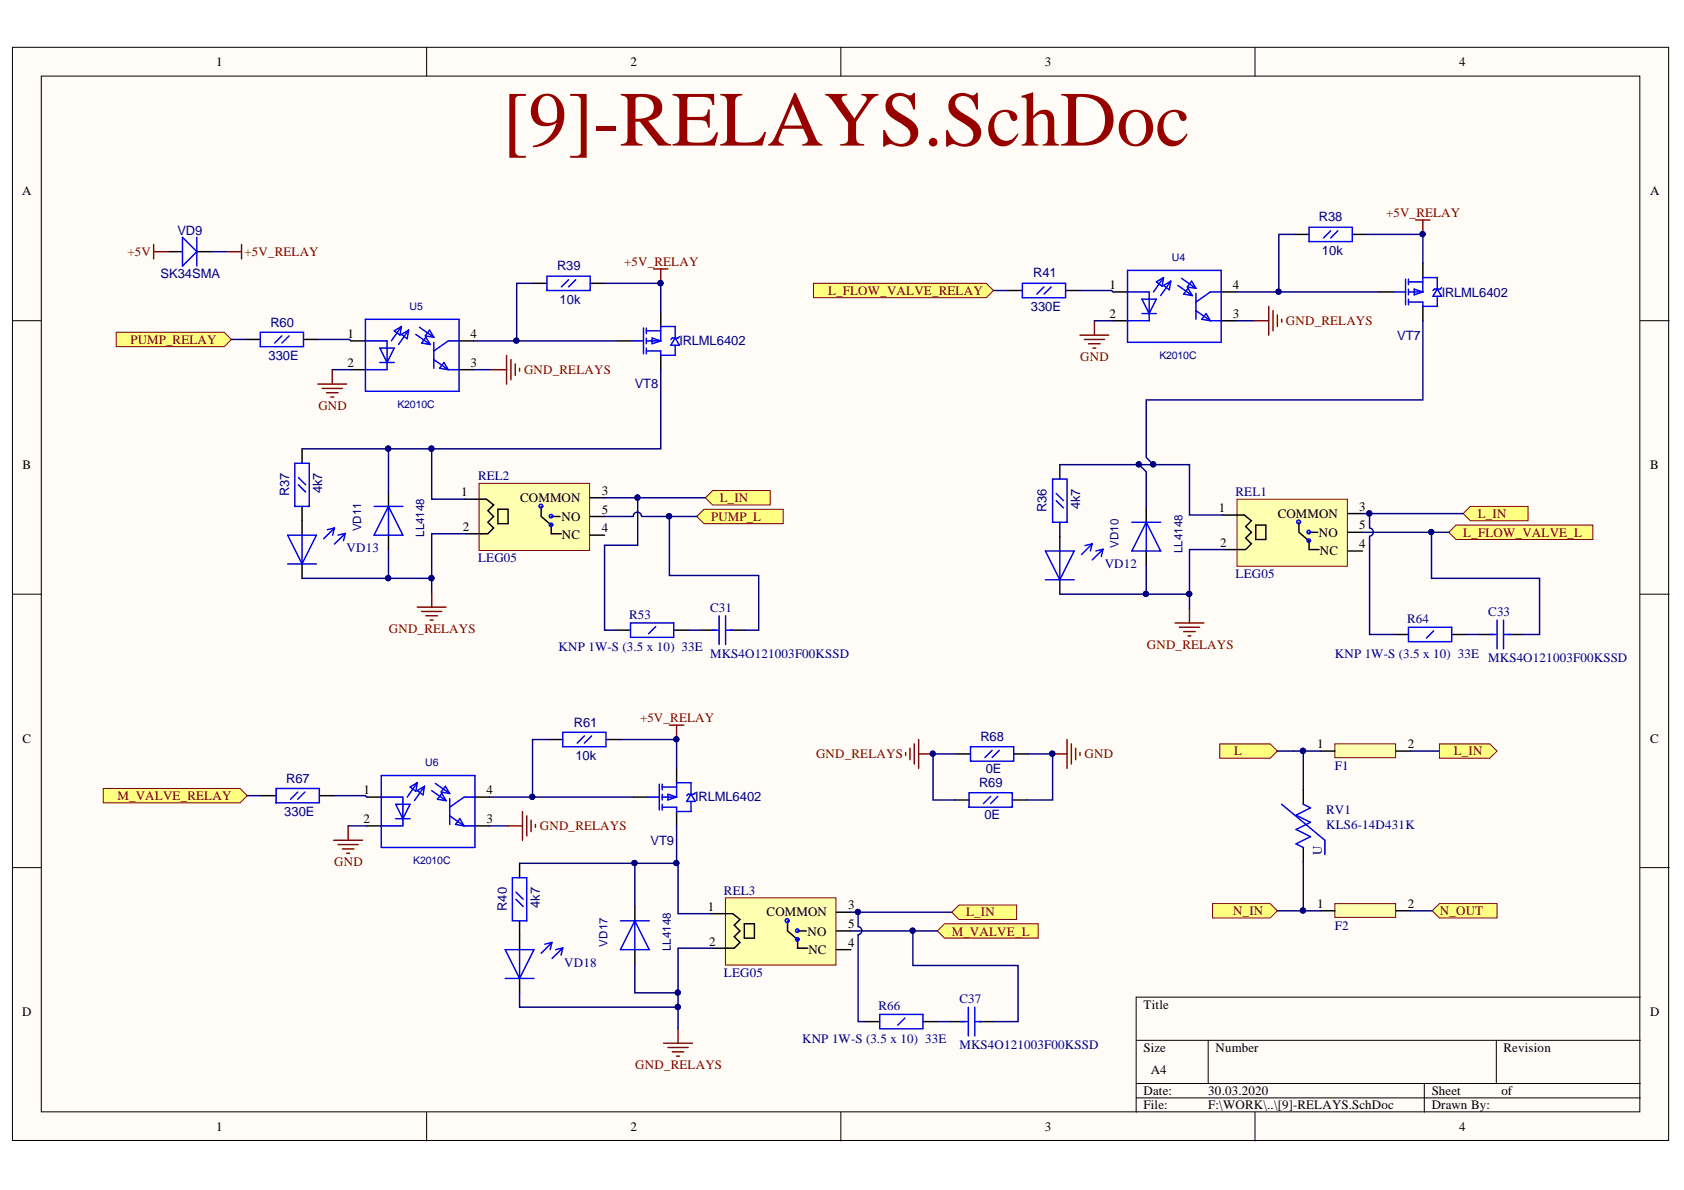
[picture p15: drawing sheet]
<svg xmlns="http://www.w3.org/2000/svg" width="297mm" height="210mm" viewBox="0 0 297 210" stroke-linecap="round" stroke-linejoin="round" font-family="sans-serif">
<defs><g id="words">
<text font-size="13.8" fill="#980000" x="88.6" y="25.7">[9]-RELAYS.SchDoc</text>
<g font-size="2.3">
<text x="38.1" y="11.7">1</text>
<text x="111.2" y="11.7">2</text>
<text x="184.3" y="11.7">3</text>
<text x="257.4" y="11.7">4</text>
<text x="3.9" y="34.5">A</text>
<text x="291.1" y="34.5">A</text>
<text x="195.7" y="51">1</text>
<text x="217.4" y="51">4</text>
<text x="61.3" y="59.7">1</text>
<text x="83" y="59.7">4</text>
<text x="195.7" y="56.1">2</text>
<text x="217.4" y="56.1">3</text>
<text x="61.3" y="64.7">2</text>
<text x="83" y="64.7">3</text>
<text x="4" y="82.7">B</text>
<text x="291.1" y="82.7">B</text>
<text x="81.4" y="87.5">1</text>
<text x="91.8" y="88.6">COMMON</text>
<text x="106.1" y="87.3">3</text>
<text x="81.6" y="93.6">2</text>
<text x="99" y="91.8">NO</text>
<text x="99.1" y="95.1">NC</text>
<text x="106.1" y="90.6">5</text>
<text x="106.1" y="93.9">4</text>
<text x="215" y="90.3">1</text>
<text x="225.4" y="91.3">COMMON</text>
<text x="232.7" y="94.6">NO</text>
<text x="239.8" y="90.1">3</text>
<text x="239.8" y="93.4">5</text>
<text x="215.2" y="96.4">2</text>
<text x="232.8" y="97.9">NC</text>
<text x="239.8" y="96.7">4</text>
<text x="4" y="131">C</text>
<text x="232.3" y="132">1</text>
<text x="248.3" y="132">2</text>
<text x="291.1" y="131">C</text>
<text x="64.1" y="140.1">1</text>
<text x="85.8" y="140.1">4</text>
<text x="64.1" y="145.2">2</text>
<text x="85.8" y="145.2">3</text>
<text x="124.8" y="160.6">1</text>
<text x="135.2" y="161.6">COMMON</text>
<text x="149.6" y="160.4">3</text>
<text x="232.3" y="160.1">1</text>
<text x="248.3" y="160.1">2</text>
<text x="125.1" y="166.8">2</text>
<text x="142.4" y="165">NO</text>
<text x="149.6" y="163.8">5</text>
<text x="149.6" y="167">4</text>
<text x="142.6" y="168.3">NC</text>
<text x="3.9" y="179.2">D</text>
<text x="201.7" y="177.9">Title</text>
<text x="291.1" y="179.2">D</text>
<text x="201.7" y="185.6">Size</text>
<text x="214.4" y="185.6">Number</text>
<text x="265.2" y="185.6">Revision</text>
<text x="203" y="189.4">A4</text>
<text x="201.7" y="193.2">Date:</text>
<text x="201.7" y="195.7">File:</text>
<text x="213.1" y="193.2">30.03.2020</text>
<text x="213.1" y="195.7">F:\WORK\..\[9]-RELAYS.SchDoc</text>
<text x="252.5" y="193.2">Sheet</text>
<text x="252.5" y="195.7">Drawn By:</text>
<text x="264.8" y="193.2">of</text>
<text x="38.1" y="199.5">1</text>
<text x="111.2" y="199.5">2</text>
<text x="184.3" y="199.5">3</text>
<text x="257.4" y="199.5">4</text>
</g>
<g font-size="2.3" fill="#000080">
<text x="31.3" y="41.4">VD9</text>
<text x="232.7" y="39">R38</text>
<text x="98.3" y="47.7">R39</text>
<text x="233.2" y="45">10k</text>
<text x="28.3" y="49">SK34SMA</text>
<text x="98.7" y="53.6">10k</text>
<text x="182.3" y="48.9">R41</text>
<text x="254.3" y="52.3">IRLML6402</text>
<text x="47.7" y="57.6">R60</text>
<text x="181.8" y="54.8">330E</text>
<text x="246.4" y="59.9">VT7</text>
<text x="47.4" y="63.5">330E</text>
<text x="119.8" y="60.9">IRLML6402</text>
<text x="112" y="68.5">VT8</text>
<text x="51" y="87.5" transform="rotate(-90 51 87.5)">R37</text>
<text x="56.8" y="87" transform="rotate(-90 56.8 87)">4k7</text>
<text x="84.3" y="84.7">REL2</text>
<text x="190.5" y="89.8" transform="rotate(-90 190.5 89.8)">4k7</text>
<text x="217.9" y="87.5">REL1</text>
<text x="184.6" y="90.3" transform="rotate(-90 184.6 90.3)">R36</text>
<text x="61.1" y="97.4">VD13</text>
<text x="84.3" y="99.2">LEG05</text>
<text x="194.9" y="100.2">VD12</text>
<text x="217.9" y="102">LEG05</text>
<text x="125.3" y="107.9">C31</text>
<text x="111" y="109.2">R53</text>
<text x="248.2" y="109.9">R64</text>
<text x="262.5" y="108.7">C33</text>
<text x="98.5" y="114.7">KNP 1W-S (3.5 x 10) 33E</text>
<text x="125.3" y="116">MKS4O121003F00KSSD</text>
<text x="235.4" y="116">KNP 1W-S (3.5 x 10) 33E</text>
<text x="262.5" y="116.8">MKS4O121003F00KSSD</text>
<text x="101.2" y="128.2">R61</text>
<text x="172.9" y="130.7">R68</text>
<text x="101.5" y="134">10k</text>
<text x="173.9" y="136.3">0E</text>
<text x="235.4" y="135.8">F1</text>
<text x="50.2" y="143.9">330E</text>
<text x="50.5" y="138.1">R67</text>
<text x="122.6" y="141.4">IRLML6402</text>
<text x="172.7" y="138.8">R69</text>
<text x="233.9" y="143.6">RV1</text>
<text x="114.8" y="149">VT9</text>
<text x="173.6" y="144.4">0E</text>
<text x="233.9" y="146.2">KLS6-14D431K</text>
<text x="233.2" y="150.7" transform="rotate(-90 233.2 150.7)">U</text>
<text x="89.4" y="160.6" transform="rotate(-90 89.4 160.6)">R40</text>
<text x="95.2" y="160.1" transform="rotate(-90 95.2 160.1)">4k7</text>
<text x="127.7" y="157.8">REL3</text>
<text x="235.4" y="164">F2</text>
<text x="99.5" y="170.6">VD18</text>
<text x="127.7" y="172.4">LEG05</text>
<text x="154.9" y="178.2">R66</text>
<text x="169.2" y="176.9">C37</text>
<text x="141.5" y="184">KNP 1W-S (3.5 x 10) 33E</text>
<text x="169.2" y="185">MKS4O121003F00KSSD</text>
</g>
<g font-size="2.3" fill="#800000">
<text x="244.5" y="38.3">+5V_RELAY</text>
<text x="22.5" y="45.2">+5V</text>
<text x="43.1" y="45.2">+5V_RELAY</text>
<text x="110.1" y="47">+5V_RELAY</text>
<text x="146.1" y="52">L_FLOW_VALVE_RELAY</text>
<text x="226.8" y="57.4">GND_RELAYS</text>
<text x="23" y="60.7">PUMP_RELAY</text>
<text x="92.4" y="66">GND_RELAYS</text>
<text x="190.5" y="63.7">GND</text>
<text x="56.2" y="72.3">GND</text>
<text x="126.9" y="88.6">L_IN</text>
<text x="125.4" y="91.8">PUMP_L</text>
<text x="258.1" y="94.6">L_FLOW_VALVE_L</text>
<text x="260.7" y="91.3">L_IN</text>
<text x="68.6" y="111.7">GND_RELAYS</text>
<text x="202.3" y="114.5">GND_RELAYS</text>
<text x="112.9" y="127.4">+5V_RELAY</text>
<text x="143.9" y="133.8">GND_RELAYS</text>
<text x="191.3" y="133.8">GND</text>
<text x="217.7" y="133.3">L</text>
<text x="256.4" y="133.3">L_IN</text>
<text x="20.7" y="141.1">M_VALVE_RELAY</text>
<text x="95.2" y="146.4">GND_RELAYS</text>
<text x="58.9" y="152.8">GND</text>
<text x="170.4" y="161.6">L_IN</text>
<text x="217.5" y="161.4">N_IN</text>
<text x="254" y="161.4">N_OUT</text>
<text x="167.9" y="165">M_VALVE_L</text>
<text x="112.1" y="188.6">GND_RELAYS</text>
</g>
<g font-size="2" fill="#000080">
<text x="63.7" y="93.7" transform="rotate(-90 63.7 93.7)">VD11</text>
<text x="74.8" y="94.7" transform="rotate(-90 74.8 94.7)">LL4148</text>
<text x="197.3" y="96.7" transform="rotate(-90 197.3 96.7)">VD10</text>
<text x="208.6" y="97.5" transform="rotate(-90 208.6 97.5)">LL4148</text>
<text x="107.2" y="167" transform="rotate(-90 107.2 167)">VD17</text>
<text x="118.3" y="167.8" transform="rotate(-90 118.3 167.8)">LL4148</text>
</g>
<g font-size="1.9" fill="#000080">
<text x="206.7" y="46">U4</text>
<text x="72.2" y="54.7">U5</text>
<text x="204.5" y="63.3">K2010C</text>
<text x="70.1" y="71.9">K2010C</text>
<text x="75" y="135.1">U6</text>
<text x="72.9" y="152.4">K2010C</text>
</g>
</g></defs>
<g fill="#fffcf8" stroke="#000" stroke-width=".18">
<path d="M2.2 8.3h292.1v192.9h-292.1z"/>
<path d="M7.3 13.4h281.9v182.7h-281.9z"/>
</g>
<g fill="none" stroke="#000" stroke-width=".18">
<path d="M75.3 8.3v5.1M148.3 8.3v5.1M221.4 8.3v5.1M2.2 56.6h5.1M289.3 56.6h5.1M2.2 104.8h5.1M289.3 104.8h5.1M2.2 153h5.1M289.3 153h5.1M289.3 175.9h-88.9v20.3M75.3 196.2v5.1M148.3 196.2v5.1"/>
<path d="M200.4 183.5h88.9M200.4 191.1h88.9M200.4 193.7h88.9M213.1 183.5v7.6M221.4 196.2v5.1M251.2 191.1v5.1M263.9 183.5v7.6"/>
</g>
<path d="M84.5 85.3h19.5v11.8h-19.5z" fill="#ffffb0" stroke="#800000" stroke-width=".18"/>
<path d="M68.5 86.8v2.5M68.5 94.4v2.5M82 88.1h3.8l1.3 1-1 1 1 1-1 1 1 1-1 1h-3.9M87.8 89.8h1.8v2.6h-1.8zM95.5 89.3v1.8l1.7 1.5v1.5h1.8M97.2 91.1h1.6M104.1 87.8h2.5M104.1 91.1h2.5M104.1 94.4h2.5" fill="none" stroke="#000" stroke-width=".25"/>
<g fill="none" stroke="#00f" stroke-width=".25">
<path d="M66 89.3h5.1M68.5 89.3l2.6 5.1h-5.1zM68.5 89.3v5.1"/>
<circle cx="95.4" cy="89.3" r=".33"/>
<circle cx="97.2" cy="91" r=".3"/>
<circle cx="97.2" cy="92.6" r=".3"/>
</g>
<g fill="#ffff80" stroke="#800000" stroke-width=".18">
<path d="M124.4 87.8l1.3-1.3h10.2v2.6h-10.2z" fill-rule="evenodd"/>
<path d="M122.9 91.1l1.3-1.3h13.9v2.6h-13.9z" fill-rule="evenodd"/>
</g>
<path d="M128 158.4h19.5v11.8h-19.5z" fill="#ffffb0" stroke="#800000" stroke-width=".18"/>
<path d="M112 159.9v2.5M112 167.5v2.5M125.4 161.2h3.9l1.2 1-1 1 1 1-1 1 1 1-1 1.1h-3.8M131.3 162.9h1.8v2.6h-1.8zM138.9 162.4v1.8l1.8 1.5v1.6h1.8M140.7 164.2h1.5M147.6 160.9h2.5M147.6 164.2h2.5M147.6 167.5h2.5" fill="none" stroke="#000" stroke-width=".25"/>
<g fill="none" stroke="#00f" stroke-width=".25">
<path d="M109.4 162.4h5.1M112 162.4l2.5 5.1h-5.1zM112 162.4v5.1"/>
<circle cx="138.8" cy="162.4" r=".34"/>
<circle cx="140.6" cy="165.7" r=".31"/>
<circle cx="140.6" cy="164.2" r=".3"/>
</g>
<g fill="#ffff80" stroke="#800000" stroke-width=".18">
<path d="M167.9 160.9l1.3-1.3h10.1v2.6h-10.1z" fill-rule="evenodd"/>
<path d="M165.3 164.2l1.3-1.3h16.5v2.6h-16.5z" fill-rule="evenodd"/>
</g>
<path d="M218.2 88.1h19.5v11.8h-19.5z" fill="#ffffb0" stroke="#800000" stroke-width=".18"/>
<path d="M202.2 89.6v2.5M202.2 97.2v2.5M215.7 90.8h3.8l1.2 1.1-1 1 1 1-1 1 1 1-1 1h-3.8M221.5 92.6h1.8v2.6h-1.8zM229.1 92.1v1.8l1.8 1.5v1.5h1.8M230.9 93.9h1.5M237.8 90.6h2.5M237.8 93.9h2.5M237.8 97.2h2.5" fill="none" stroke="#000" stroke-width=".25"/>
<g fill="none" stroke="#00f" stroke-width=".25">
<path d="M199.6 92.1h5.1M202.2 92.1l2.5 5.1h-5.1zM202.2 92.1v5.1"/>
<circle cx="229.1" cy="92.1" r=".34"/>
<circle cx="230.8" cy="93.9" r=".31"/>
<circle cx="230.9" cy="95.4" r=".3"/>
</g>
<g fill="#ffff80" stroke="#800000" stroke-width=".18">
<path d="M258.1 90.6l1.3-1.3h10.1v2.6h-10.1z" fill-rule="evenodd"/>
<path d="M255.6 93.9l1.2-1.3h24.2v2.6h-24.2z" fill-rule="evenodd"/>
</g>
<path d="M235.4 159.4h10.8v2.4h-10.8z" fill="#ffffb0" stroke="#800000" stroke-width=".18"/>
<path d="M232.9 160.7h2.6M246.3 160.7h2.5" fill="none" stroke="#000" stroke-width=".25"/>
<path d="M213.9 159.4h10.1l1.3 1.3-1.3 1.2h-10.1z" fill-rule="evenodd" fill="#ffff80" stroke="#800000" stroke-width=".18"/>
<path d="M29.6 44.4h2.6M34.7 44.4h2.6" fill="none" stroke="#000" stroke-width=".25"/>
<path d="M32.2 41.9l2.5 2.5-2.5 2.5zM34.7 41.9v5" fill="none" stroke="#00f" stroke-width=".25"/>
<path d="M27.1 43.1v2.6M27.1 44.4h2.5" fill="none" stroke="#800000" stroke-width=".25"/>
<path d="M235.4 131.2h10.8v2.4h-10.8z" fill="#ffffb0" stroke="#800000" stroke-width=".18"/>
<path d="M232.9 132.5h2.6M246.3 132.5h2.5" fill="none" stroke="#000" stroke-width=".25"/>
<g fill="#ffff80" stroke="#800000" stroke-width=".18">
<path d="M215.1 131.2h8.9l1.3 1.3-1.3 1.2h-8.9z" fill-rule="evenodd"/>
<path d="M253.9 131.2h8.9l1.3 1.3-1.3 1.2h-8.9z" fill-rule="evenodd"/>
</g>
<g fill="none" stroke="#000" stroke-width=".25">
<path d="M53.3 79.2v2.5M53.3 89.3v5.1M53.3 99.5v2.5M186.9 82v2.5M186.9 92.1v5.1M186.9 102.3v2.5M91.6 152.3v2.5M91.6 162.4v5.1M91.6 172.6v2.5M152.6 180.2h2.6M162.8 180.2h2.5M167.6 180.2h2.6"/>
<path d="M172.7 180.2h2.6"/>
</g>
<g fill="none" stroke="#00f" stroke-width=".25">
<path d="M50.7 94.4h5.1l-2.5 5.1zM50.7 99.5h5.1M52 81.7h2.5v7.6h-2.5zM52.6 85.5l1.3 1.3M52.6 84.2l1.3 1.3M53.3 94.4v5.1M59 93.1l-1.9 1.9M59 93.1l-.3 1.3M59 93.1l-1.3 .3M60.9 94.1l-1.9 1.9M60.9 94.1l-.3 1.3M60.9 94.1l-1.3 .3"/>
<path d="M184.4 97.2h5.1l-2.6 5.1zM185.7 84.5h2.5v7.6h-2.5zM186.3 88.3l1.3 1.3M186.3 87l1.3 1.3M186.9 97.2v5.1M192.7 95.9l-1.9 1.9M192.7 95.9l-.4 1.3M192.7 95.9l-1.3 .3M194.6 96.9l-1.9 1.9M194.6 96.9l-.3 1.3M194.6 96.9l-1.3 .3M184.4 102.3h5.1"/>
<path d="M90.4 154.8h2.5v7.6h-2.5zM91 158.6l1.3 1.3M91 157.4l1.3 1.2M89.1 167.5h5.1l-2.6 5.1zM89.1 172.6h5.1M91.6 167.5v5.1M97.4 166.2l-1.9 1.9M97.4 166.2l-.4 1.3M97.4 166.2l-1.3 .3M99.3 167.2l-1.9 1.9M99.3 167.2l-.3 1.3M99.3 167.2l-1.3 .3"/>
<path d="M155.2 178.9h7.6v2.6h-7.6zM159.6 179.6l-1.2 1.2M170.8 177.7v5M171.9 177.7v5M169.5 180.2h1.2M172 180.2h1.2"/>
</g>
<path d="M252.6 160.7l1.3-1.3h10.2v2.5h-10.2z" fill-rule="evenodd" fill="#ffff80" stroke="#800000" stroke-width=".18"/>
<path d="M96.7 130.4h2.6M106.9 130.4h2.5M119.3 135.5v2.6M46.2 140.3h2.5M56.3 140.3h2.6M64.7 140.6h2.6M64.7 145.7h2.6M83.8 140.6h2.5M83.8 145.7h2.5M111.7 140.6h2.6M119.3 143.1v2.6" fill="none" stroke="#000" stroke-width=".25"/>
<g fill="none" stroke="#00f" stroke-width=".25">
<path d="M48.7 139.1h7.6v2.5h-7.6zM52.5 139.7l-1.3 1.3M53.8 139.7l-1.3 1.3M67.3 136.8h16.5v12.7h-16.5zM72.3 138.8l1.3-.7-.2 1.5zM73.6 139.5l1.3-.8-.3 1.5zM73.6 138.1l-1.8 2.5M74.9 138.7l-1.8 2.5M76.1 139.5l2.6 1.7M76.8 138.2l2.5 1.8M77.9 140l.8 1.2-1.5-.2zM78.6 138.7l.7 1.3-1.5-.3z"/>
<path d="M99.3 129.2h7.6v2.5h-7.6zM103.1 129.8l-1.3 1.3M104.4 129.8l-1.3 1.3M116.3 138.3v4.6M116.8 138.3v1M116.8 138.8h2.5M122.6 139.8l-.2 .3h-1l-.3 .2M67.3 140.6h3.8v5.1h-3.8M69.8 144.4h2.5M69.8 141.9h2.5l-1.2 2.5zM79.3 143.9l2.6 1.8M79.3 140.9v4.5"/>
<path d="M81.1 144.4l.8 1.3-1.6-.3zM81.9 145.7h1.9M83.8 140.6h-1.9l-2.6 1.8M114.3 140.6h2M116.8 140.6h2.5M116.8 140.1v1M116.8 141.9v1M117.8 140.1l1.5 .5-1.5 .5zM121.9 140.1v-2h-2.6v2.5M121.9 141.4v1.7h-2.6v-.7h-2.5M121.9 140.1l.7 1.3h-1.5z"/>
</g>
<path d="M118.1 127.9h2.5M119.3 127.9v2.5" fill="none" stroke="#800000" stroke-width=".25"/>
<circle cx="119.3" cy="130.4" r=".46" fill="#000080" stroke="#000080" stroke-width=".18"/>
<path d="M18.2 139.1h24.1l1.3 1.2-1.3 1.3h-24.1z" fill-rule="evenodd" fill="#ffff80" stroke="#800000" stroke-width=".18"/>
<g fill="none" stroke="#800000" stroke-width=".25">
<path d="M40.1 44.4h2.5M42.6 43.1v2.6M115.3 47.4h2.5M116.5 47.4v2.6M56.1 67.7h5.1M56.8 68.5h3.6M57.6 69.3h2M58.4 70h.5M58.6 65.2v2.5M58.9 148.2h5M59.6 149h3.6M60.4 149.7h2"/>
<path d="M61.2 150.5h.5M61.4 145.7v2.5"/>
</g>
<path d="M43.4 59.9h2.5M53.5 59.9h2.6M93.9 50h2.6M104.1 50h2.5M116.5 55.1v2.5M61.9 60.1h2.6M61.9 65.2h2.6M81 60.1h2.5M81 65.2h2.5M108.9 60.1h2.6M116.5 62.7v2.5" fill="none" stroke="#000" stroke-width=".25"/>
<g fill="none" stroke="#00f" stroke-width=".25">
<path d="M45.9 58.6h7.6v2.5h-7.6zM49.7 59.2l-1.3 1.3M51 59.2l-1.3 1.3M64.5 56.3h16.5v12.7h-16.5zM69.5 58.4l1.3-.8-.2 1.5zM70.8 59l1.3-.8-.3 1.5zM70.8 57.6l-1.8 2.5M72.1 58.2l-1.8 2.6M73.4 59l2.5 1.8M74 57.7l2.5 1.8M75.1 59.5l.8 1.3-1.5-.3zM75.8 58.2l.7 1.3-1.5-.3z"/>
<path d="M96.5 48.7h7.6v2.5h-7.6zM100.3 49.3l-1.3 1.3M101.6 49.3l-1.3 1.3M113.5 57.8v4.6M114 57.8v1.1M114 59.6v1M114 58.4h2.5M115 59.6l1.5 .5-1.5 .5zM119.1 59.6v-2h-2.6v2.5M119.1 59.6l.8 1.3h-1.6zM119.9 59.4l-.3 .2h-1l-.3 .3M64.5 60.1h3.8v5.1h-3.8"/>
<path d="M67 63.9h2.5M67 61.4h2.5l-1.2 2.5zM76.5 63.4l2.6 1.8M76.5 60.4v4.6M78.3 63.9l.8 1.3-1.6-.2zM79.1 65.2h1.9M81 60.1h-1.9l-2.6 1.8M111.5 60.1h2M114 60.1h2.5M114 61.4v1M119.1 60.9v1.8h-2.6v-.8h-2.5"/>
</g>
<circle cx="116.5" cy="49.9" r=".46" fill="#000080" stroke="#000080" stroke-width=".18"/>
<path d="M20.5 58.6h19.1l1.2 1.3-1.2 1.2h-19.1z" fill-rule="evenodd" fill="#ffff80" stroke="#800000" stroke-width=".18"/>
<path d="M249.7 38.8h2.5M251 38.8v2.5M190.5 59.1h5.1M191.3 59.9h3.5M193 56.6v2.5M192 60.6h2.1M192.8 61.4h.5M73.6 107.1h5.1M74.4 107.9h3.5M75.1 108.6h2.1M75.9 109.4h.5M76.1 104.6v2.5" fill="none" stroke="#800000" stroke-width=".25"/>
<path d="M177.8 51.2h2.5M188 51.2h2.5M196.3 51.5h2.6M196.3 56.6h2.6M215.4 51.5h2.5M215.4 56.6h2.5M228.4 41.3h2.5M238.5 41.3h2.6M243.4 51.5h2.5M251 46.4v2.6M251 54v2.6" fill="none" stroke="#000" stroke-width=".25"/>
<g fill="none" stroke="#00f" stroke-width=".25">
<path d="M180.3 50h7.7v2.5h-7.7zM184.1 50.6l-1.2 1.3M185.4 50.6l-1.3 1.3M198.9 51.5h3.8v5.1h-3.8M198.9 47.7h16.5v12.7h-16.5zM201.4 55.3h2.6M201.4 52.8h2.6l-1.3 2.5zM204 49.7l1.2-.7-.2 1.5zM205.2 50.4l1.3-.8-.2 1.5zM205.2 49l-1.7 2.5M206.5 49.6l-1.8 2.5M207.8 50.4l2.5 1.7"/>
<path d="M208.4 49.1l2.6 1.8M209.6 50.9l.7 1.2-1.5-.2zM210.2 49.6l.8 1.3-1.6-.3zM211 54.8l2.5 1.8M211 51.8v4.5M212.7 55.3l.8 1.3-1.5-.3zM213.5 56.6h1.9M215.4 51.5h-1.9l-2.5 1.8M230.9 40.1h7.6v2.5h-7.6zM234.7 40.7l-1.3 1.3M236 40.7l-1.3 1.3M245.9 51.5h2"/>
<path d="M247.9 49.2v4.6M248.4 51.5h2.6M248.4 49.2v1M248.4 51v1M248.4 52.8v1M248.4 49.7h2.6M249.5 51l1.5 .5-1.5 .5zM253.5 51v-2h-2.5v2.5M253.5 52.3v1.7h-2.5v-.7h-2.6M253.5 51l.8 1.3h-1.5zM254.3 50.7l-.3 .3h-1l-.2 .2"/>
</g>
<circle cx="250.9" cy="41.3" r=".46" fill="#000080" stroke="#000080" stroke-width=".18"/>
<path d="M143.5 50h30.5l1.3 1.2-1.3 1.3h-30.5z" fill-rule="evenodd" fill="#ffff80" stroke="#800000" stroke-width=".18"/>
<g fill="none" stroke="#800000" stroke-width=".25">
<path d="M221.2 56.6h2.6M223.8 54v5.1M224.5 54.8v3.6M225.3 55.6v2M226.1 56.3v.5M86.8 65.2h2.6M89.4 62.7v5M90.1 63.4v3.6M90.9 64.2v2M91.6 65v.5M207.3 109.9h5.1M208 110.6h3.6"/>
<path d="M208.8 111.4h2M209.6 112.2h.5M209.8 107.3v2.6M159.7 132.7v.5M160.5 132v2M161.3 131.2v3.6M162 130.4v5.1M162 133h2.6M185.7 133h2.5M188.2 130.4v5.1M189 131.2v3.6M189.7 132v2"/>
<path d="M190.5 132.7v.5M89.6 145.7h2.6M92.2 143.1v5.1M92.9 143.9v3.6M93.7 144.7v2M94.4 145.4v.5M117.1 184h5M117.8 184.8h3.6M118.6 185.5h2M119.3 186.3h.6M119.6 181.5v2.5"/>
</g>
<g fill="none" stroke="#000" stroke-width=".25">
<path d="M108.7 111.2h2.5M118.8 111.2h2.6M123.7 111.2h2.5M128.7 111.2h2.6M245.9 111.9h2.5M256.1 111.9h2.5M260.9 111.9h2.5M266 111.9h2.5M168.6 133h2.6M178.8 133h2.5M229.9 139.3v2.6M168.4 141.1h2.5"/>
<path d="M178.6 141.1h2.5M229.9 149.5v2.5"/>
</g>
<g fill="none" stroke="#00f" stroke-width=".25">
<path d="M111.2 109.9h7.6v2.5h-7.6zM115.7 110.5l-1.3 1.3M125.5 111.2h1.2M126.8 108.6v5.1M128 108.6v5.1M128 111.2h1.2M248.4 110.6h7.7v2.6h-7.7zM252.9 111.3l-1.3 1.3M262.7 111.9h1.2M264.1 109.4v5.1M265.2 109.4v5.1M265.2 111.9h1.3"/>
<path d="M170.9 139.8h7.7v2.6h-7.7zM171.2 131.7h7.6v2.6h-7.6zM175 132.4l-1.3 1.2M176.3 132.4l-1.3 1.2M174.7 140.5l-1.2 1.2M176 140.5l-1.3 1.2M226.1 141.9l7.6 6.3v2.6M229.9 141.9l1.3 .6-2.6 1.3 2.6 1.2-2.6 1.3 2.6 1.3-2.6 1.3 1.3 .6"/>
</g>
<g fill="#000080" stroke="#000080" stroke-width=".18">
<circle cx="164.5" cy="132.9" r=".46"/>
<circle cx="185.6" cy="132.9" r=".46"/>
<circle cx="68.5" cy="102" r=".46"/>
<circle cx="76.1" cy="102" r=".46"/>
<circle cx="76.1" cy="79.1" r=".46"/>
<circle cx="68.5" cy="79.1" r=".46"/>
<circle cx="119.5" cy="175.1" r=".46"/>
<circle cx="119.3" cy="152.2" r=".46"/>
<circle cx="111.9" cy="152.2" r=".46"/>
<circle cx="202.1" cy="104.8" r=".46"/>
<circle cx="209.8" cy="104.8" r=".46"/>
<circle cx="203.4" cy="81.9" r=".46"/>
<circle cx="200.9" cy="81.9" r=".46"/>
<circle cx="161" cy="164.2" r=".46"/>
<circle cx="151.3" cy="160.9" r=".46"/>
<circle cx="119.5" cy="177.6" r=".46"/>
<circle cx="119.3" cy="130.4" r=".46"/>
<circle cx="93.9" cy="140.5" r=".46"/>
<circle cx="112.4" cy="87.8" r=".46"/>
<circle cx="116.5" cy="49.9" r=".46"/>
<circle cx="91.1" cy="60.1" r=".46"/>
<circle cx="241.5" cy="90.6" r=".46"/>
<circle cx="250.9" cy="41.3" r=".46"/>
<circle cx="225.5" cy="51.4" r=".46"/>
<circle cx="118" cy="91.1" r=".47"/>
<circle cx="252.5" cy="93.8" r=".46"/>
<circle cx="229.8" cy="132.4" r=".47"/>
<circle cx="229.8" cy="160.6" r=".46"/>
</g>
<g fill="none" stroke="#000080" stroke-width=".25">
<path d="M37.3 44.4h2.8M40.8 59.9h2.6M56.1 59.9h5.6l.2 .2M93.9 50h-2.8v10.1h-7.6M106.6 50h9.9v5.1M175.3 51.2h2.5M190.5 51.2h5.6l.2 .3M193 56.6h3.3M217.9 56.6h3.3M225.6 51.5h17.8M228.4 41.3h-2.8v10.2h-7.7M241.1 41.3h9.9v5.1"/>
<path d="M251 56.6v13.9h-48.8v10.2l1.3 1.3M53.3 79.2h15.2M58.6 65.2h3.3M83.5 65.2h3.3M91.1 60.1h17.8M116.5 65.2v14h-40.4M68.5 96.9v5.1h7.6M68.5 86.8v-7.6h7.6v8.9h5.9M82.2 94.1h-6.1v10.5M106.6 87.8h17.8M106.6 91.1h5.1M112.5 87.8v8.4h-5.9v15h2.1"/>
<path d="M113.1 91.1a.72 .72 0 0 0-.7-.8 .72 .72 0 0 0-.7 .8M113.2 91.1h4.9v10.4h15.7v9.7h-2.5M118.1 91.1h4.8M186.9 82h14M202.2 99.7v5.1h7.6M202.2 89.6v-6.4l-1.3-1.2h8.9v8.8h5.9M215.9 96.9h-6.1v10.4M240.3 90.6h17.8M240.3 93.9h15.3M241.6 94.7v17.2h4.3M241.6 90.6v2.5a.72 .72 0 0 1 .6 .8 .72 .72 0 0 1-.6 .7M252.5 93.9v8.1h19.1v9.9h-3.1"/>
<path d="M53.3 102h15.2M121.4 111.2h2.3M186.9 104.8h15.3M258.6 111.9h2.3M96.7 130.4h-2.8v10.2h-7.6M109.4 130.4h9.9v5.1M168.6 133h-4v8.1h3.8M181.3 133h4.4v8.1h-4.6M225.3 132.5h4.6v6.8M229.9 132.5h3M248.8 132.5h5.1M43.6 140.3h2.6"/>
<path d="M58.9 140.3h5.6l.2 .3M61.4 145.7h3.3M86.3 145.7h3.3M91.6 152.3h20.4M93.9 140.6h17.8M112 159.9v-7.6h7.6v8.9h5.8M119.3 145.7v6.6M229.9 152v8.7h3M91.6 175.1v2.6h28M112 170v5.1h7.6M125.7 167.3h-6.1v14.2M150.1 164.2h15.2"/>
<path d="M150.1 160.9h17.8M151.4 165v15.2h1.2M151.4 160.9v2.5a.71 .71 0 0 1 .6 .8 .71 .71 0 0 1-.6 .7M161 164.2v6.1h18.6v9.9h-4.3M225.3 160.7h4.6M248.8 160.7h3.8M165.3 180.2h2.3"/>
</g>
<use href="#words"/>
</svg>
